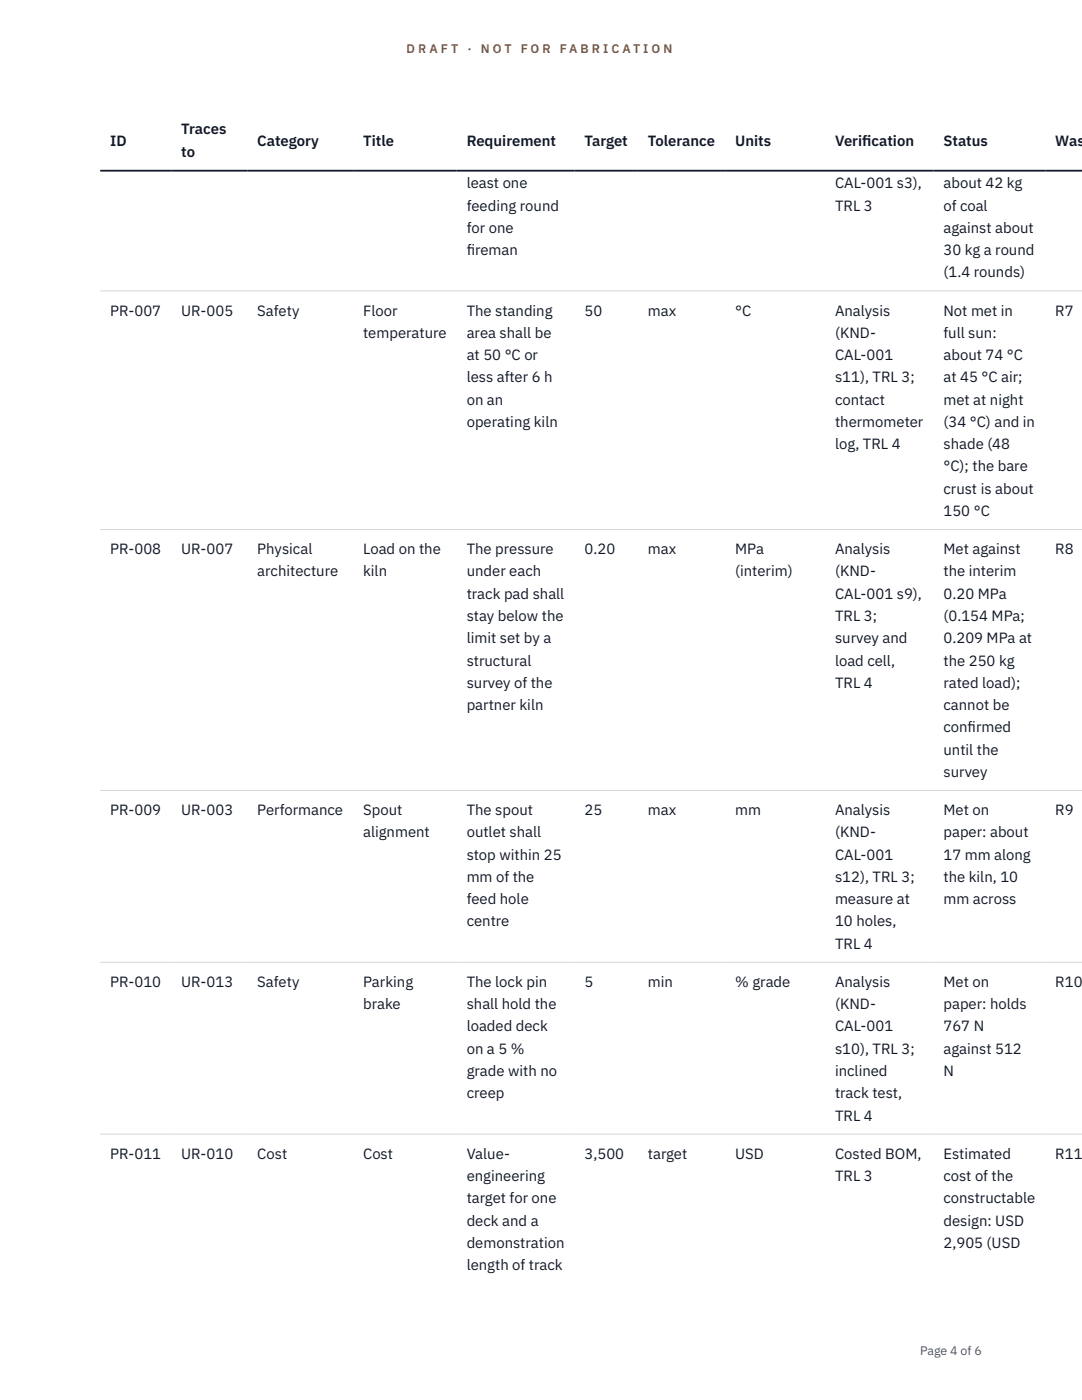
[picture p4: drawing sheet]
<svg xmlns="http://www.w3.org/2000/svg" width="216mm" height="279mm" viewBox="0 0 216 279" stroke-linecap="round" stroke-linejoin="round" font-family="sans-serif">
<defs><g id="words">
<g font-size="3" fill="#111827">
<text x="22" y="29.1">ID</text>
<text x="36.2" y="26.8">Traces</text>
<text x="51.3" y="29.1">Category</text>
<text x="72.5" y="29.1">Title</text>
<text x="93.1" y="29.1">Requirement</text>
<text x="116.6" y="29.1">Target</text>
<text x="129.3" y="29.1">Tolerance</text>
<text x="146.7" y="29.1">Units</text>
<text x="166.6" y="29.1">Verif</text>
<text x="172" y="29.1">ication</text>
<text x="188.3" y="29.1">Status</text>
<text x="210.6" y="29.1">Was</text>
<text x="36.2" y="31.3">to</text>
<text x="93.1" y="37.6">least one</text>
<text x="166.6" y="37.6">CAL-001 s3),</text>
<text x="188.3" y="37.6">about 42 kg</text>
<text x="93.1" y="42">feeding round</text>
<text x="93.1" y="46.5">for one</text>
<text x="166.6" y="42">TRL 3</text>
<text x="188.3" y="42">of coal</text>
<text x="188.3" y="46.5">against about</text>
<text x="93.1" y="50.9">f</text>
<text x="93.1" y="50.9">ireman</text>
<text x="188.3" y="50.9">30 kg a round</text>
<text x="188.3" y="55.4">(1.4 rounds)</text>
<text x="22" y="63">PR-007</text>
<text x="36.2" y="63">UR-005</text>
<text x="51.3" y="63">Safety</text>
<text x="72.5" y="63">Floor</text>
<text x="93.1" y="63">The standing</text>
<text x="116.6" y="63">50</text>
<text x="129.3" y="63">max</text>
<text x="146.7" y="63">°C</text>
<text x="166.6" y="63">Analysis</text>
<text x="188.3" y="63">Not met in</text>
<text x="210.6" y="63">R7</text>
<text x="72.5" y="67.4">temperature</text>
<text x="93.1" y="67.4">area shall be</text>
<text x="93.1" y="71.9">at 50 °C or</text>
<text x="166.6" y="67.4">(KND-</text>
<text x="166.6" y="71.9">CAL-001</text>
<text x="188.3" y="67.4">full sun:</text>
<text x="188.3" y="71.9">about 74 °C</text>
<text x="93.1" y="76.3">less after 6 h</text>
<text x="166.6" y="76.3">s11), TRL 3;</text>
<text x="188.3" y="76.3">at 45 °C air;</text>
<text x="93.1" y="80.8">on an</text>
<text x="166.6" y="80.8">contact</text>
<text x="188.3" y="80.8">met at night</text>
<text x="93.1" y="85.2">operating kiln</text>
<text x="166.6" y="85.2">thermometer</text>
<text x="166.6" y="89.6">log, TRL 4</text>
<text x="188.3" y="85.2">(34 °C) and in</text>
<text x="188.3" y="89.6">shade (48</text>
<text x="188.3" y="94.1">°C); the bare</text>
<text x="188.3" y="98.5">crust is about</text>
<text x="188.3" y="103">150 °C</text>
<text x="22" y="110.6">PR-008</text>
<text x="36.2" y="110.6">UR-007</text>
<text x="51.3" y="110.6">Physical</text>
<text x="72.5" y="110.6">Load on the</text>
<text x="93.1" y="110.6">The pressure</text>
<text x="116.6" y="110.6">0.20</text>
<text x="129.3" y="110.6">max</text>
<text x="146.7" y="110.6">MPa</text>
<text x="166.6" y="110.6">Analysis</text>
<text x="188.3" y="110.6">Met against</text>
<text x="210.6" y="110.6">R8</text>
<text x="51.3" y="115">architecture</text>
<text x="72.5" y="115">kiln</text>
<text x="93.1" y="115">under each</text>
<text x="93.1" y="119.5">track pad shall</text>
<text x="146.7" y="115">(interim)</text>
<text x="166.6" y="115">(KND-</text>
<text x="166.6" y="119.5">CAL-001 s9),</text>
<text x="188.3" y="115">the interim</text>
<text x="188.3" y="119.5">0.20 MPa</text>
<text x="93.1" y="123.9">stay below the</text>
<text x="166.6" y="123.9">TRL 3;</text>
<text x="188.3" y="123.9">(0.154 MPa;</text>
<text x="93.1" y="128.4">limit set by a</text>
<text x="166.6" y="128.4">survey and</text>
<text x="188.3" y="128.4">0.209 MPa at</text>
<text x="93.1" y="132.8">structural</text>
<text x="93.1" y="137.3">survey of the</text>
<text x="166.6" y="132.8">load cell,</text>
<text x="166.6" y="137.3">TRL 4</text>
<text x="188.3" y="132.8">the 250 kg</text>
<text x="188.3" y="137.3">rated load);</text>
<text x="93.1" y="141.7">partner kiln</text>
<text x="188.3" y="141.7">cannot be</text>
<text x="188.3" y="146.2">conf</text>
<text x="193.1" y="146.2">irmed</text>
<text x="188.3" y="150.6">until the</text>
<text x="188.3" y="155.1">survey</text>
<text x="22" y="162.7">PR-009</text>
<text x="36.2" y="162.7">UR-003</text>
<text x="51.3" y="162.7">Performance</text>
<text x="72.5" y="162.7">Spout</text>
<text x="72.5" y="167.1">alignment</text>
<text x="93.1" y="162.7">The spout</text>
<text x="93.1" y="167.1">outlet shall</text>
<text x="116.6" y="162.7">25</text>
<text x="129.3" y="162.7">max</text>
<text x="146.7" y="162.7">mm</text>
<text x="166.6" y="162.7">Analysis</text>
<text x="166.6" y="167.1">(KND-</text>
<text x="188.3" y="162.7">Met on</text>
<text x="188.3" y="167.1">paper: about</text>
<text x="210.6" y="162.7">R9</text>
<text x="93.1" y="171.6">stop within 25</text>
<text x="166.6" y="171.6">CAL-001</text>
<text x="188.3" y="171.6">17 mm along</text>
<text x="93.1" y="176">mm of the</text>
<text x="166.6" y="176">s12), TRL 3;</text>
<text x="188.3" y="176">the kiln, 10</text>
<text x="93.1" y="180.5">feed hole</text>
<text x="93.1" y="184.9">centre</text>
<text x="166.6" y="180.5">measure at</text>
<text x="166.6" y="184.9">10 holes,</text>
<text x="188.3" y="180.5">mm across</text>
<text x="166.6" y="189.3">TRL 4</text>
<text x="22" y="197">PR-010</text>
<text x="36.2" y="197">UR-013</text>
<text x="51.3" y="197">Safety</text>
<text x="72.5" y="197">Parking</text>
<text x="93.1" y="197">The lock pin</text>
<text x="116.6" y="197">5</text>
<text x="129.3" y="197">min</text>
<text x="146.7" y="197">% grade</text>
<text x="166.6" y="197">Analysis</text>
<text x="188.3" y="197">Met on</text>
<text x="210.6" y="197">R10</text>
<text x="72.5" y="201.4">brake</text>
<text x="93.1" y="201.4">shall hold the</text>
<text x="166.6" y="201.4">(KND-</text>
<text x="188.3" y="201.4">paper: holds</text>
<text x="93.1" y="205.9">loaded deck</text>
<text x="166.6" y="205.9">CAL-001</text>
<text x="188.3" y="205.9">767 N</text>
<text x="93.1" y="210.3">on a 5 %</text>
<text x="93.1" y="214.7">grade with no</text>
<text x="166.6" y="210.3">s10), TRL 3;</text>
<text x="166.6" y="214.7">inclined</text>
<text x="188.3" y="210.3">against 512</text>
<text x="188.3" y="214.7">N</text>
<text x="93.1" y="219.2">creep</text>
<text x="166.6" y="219.2">track test,</text>
<text x="166.6" y="223.6">TRL 4</text>
<text x="22" y="231.3">PR-011</text>
<text x="36.2" y="231.3">UR-010</text>
<text x="51.3" y="231.3">Cost</text>
<text x="72.5" y="231.3">Cost</text>
<text x="93.1" y="231.3">Value-</text>
<text x="116.6" y="231.3">3,500</text>
<text x="129.3" y="231.3">target</text>
<text x="146.7" y="231.3">USD</text>
<text x="166.6" y="231.3">Costed BOM,</text>
<text x="188.3" y="231.3">Estimated</text>
<text x="210.6" y="231.3">R11</text>
<text x="93.1" y="235.7">engineering</text>
<text x="166.6" y="235.7">TRL 3</text>
<text x="188.3" y="235.7">cost of the</text>
<text x="93.1" y="240.1">target for one</text>
<text x="93.1" y="244.6">deck and a</text>
<text x="188.3" y="240.1">constructable</text>
<text x="188.3" y="244.6">design: USD</text>
<text x="93.1" y="249">demonstration</text>
<text x="188.3" y="249">2,905 (USD</text>
<text x="93.1" y="253.5">length of track</text>
</g>
<g font-size="2.5" fill="#b45309">
<text x="81.1" y="10.5">D R A F T</text>
<text x="93.3" y="10.5">·</text>
<text x="95.9" y="10.5">N O T</text>
<text x="103.9" y="10.5">F O R</text>
<text x="111.7" y="10.5">F A B R I C A T I O N</text>
</g>
<text font-size="2.5" fill="#4b5563" x="183.6" y="270.3">Page 4 of 6</text>
</g></defs>
<path d="M20 58.1h195.9M20 105.7h195.9M20 157.8h195.9M20 192h195.9M20 226.3h195.9" fill="none" stroke="#d1d5db" stroke-width=".2"/>
<path d="M20 34.1h195.9" fill="none" stroke="#111827" stroke-width=".35"/>
<use href="#words"/>
</svg>
